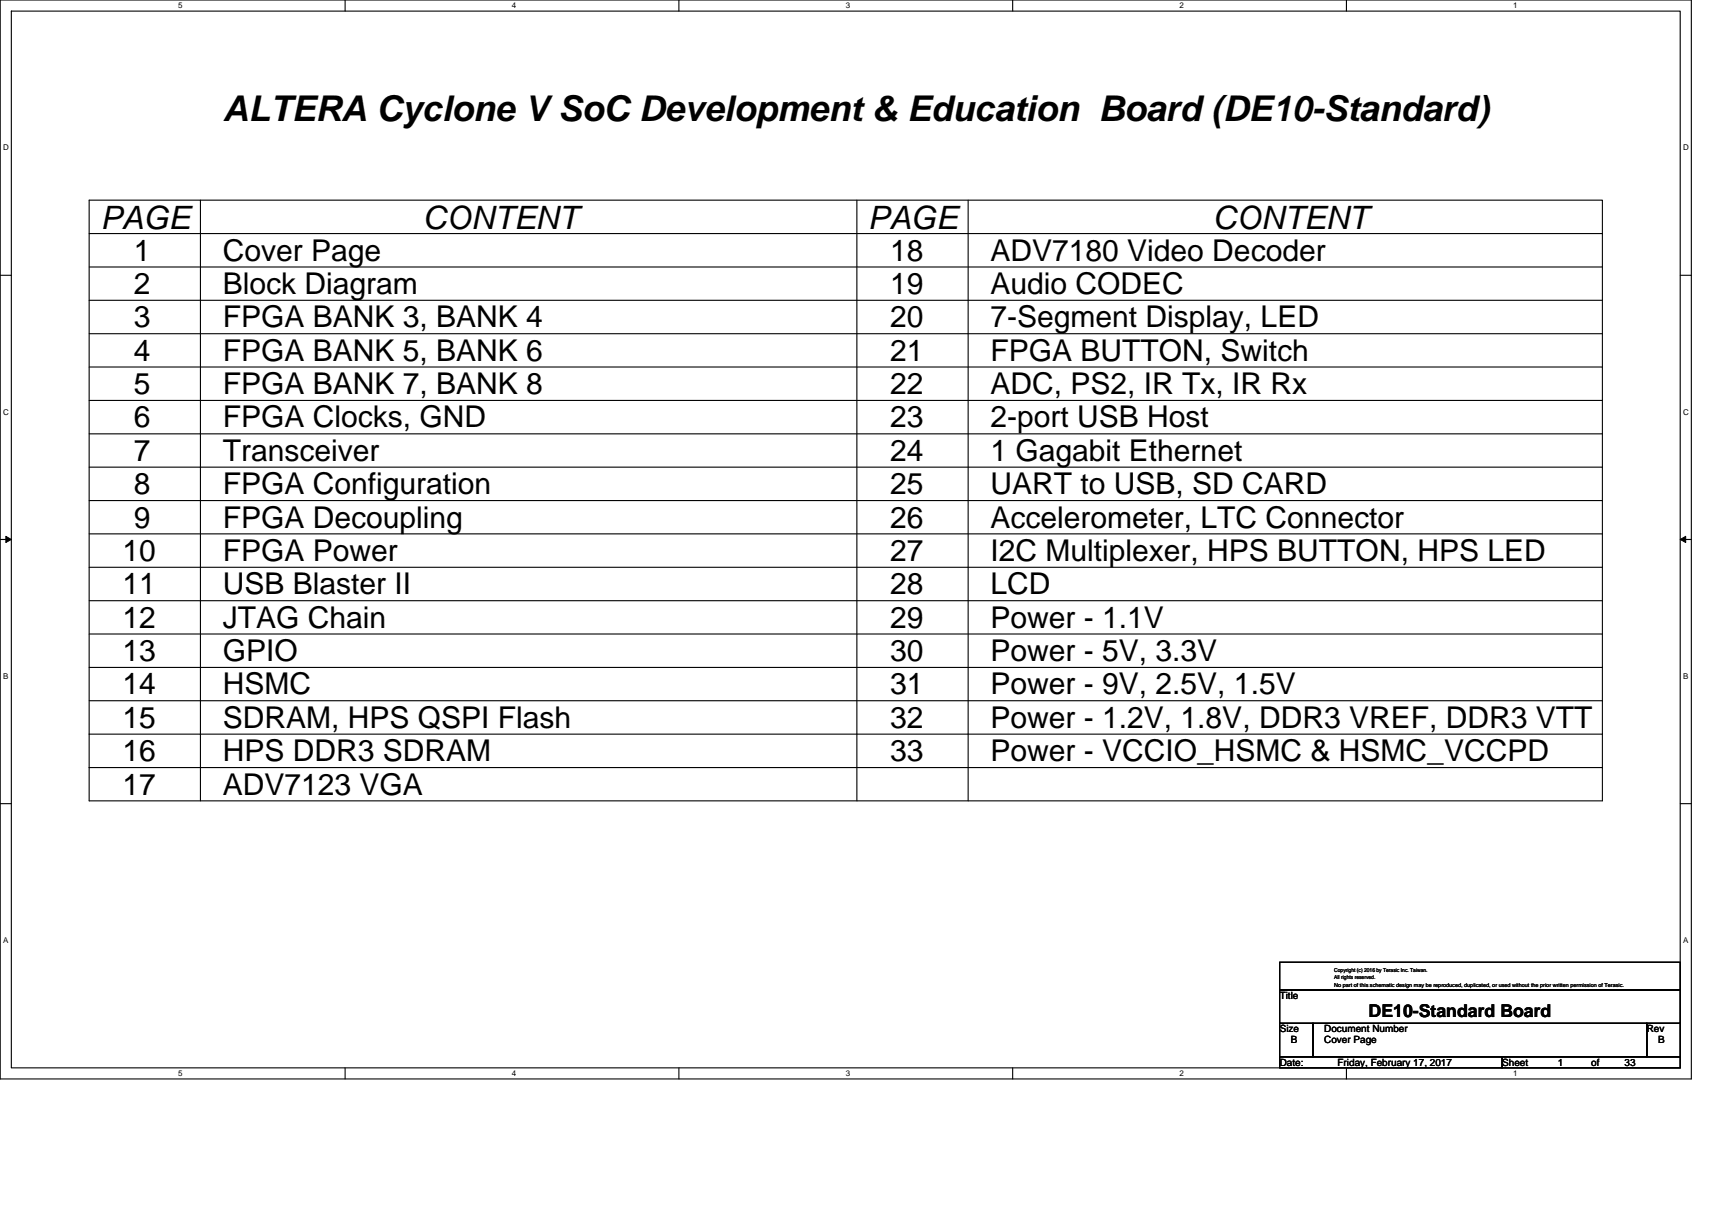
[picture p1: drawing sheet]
<svg xmlns="http://www.w3.org/2000/svg" width="297mm" height="210mm" viewBox="0 0 297 210" stroke-linecap="round" stroke-linejoin="round" font-family="sans-serif">
<defs><g id="words">
<text font-size="6.2" x="38.6" y="21">ALTERA Cyclone V SoC Development &amp; Education Board (DE10-Standard)</text>
<g font-size="5.6">
<text x="17.4" y="39.8">PAGE</text>
<text x="73.4" y="39.8">CONTENT</text>
<text x="150.6" y="39.8">PAGE</text>
<text x="210.5" y="39.8">CONTENT</text>
</g>
<g font-size="5.2">
<text x="23.2" y="45.2">1</text>
<text x="38.6" y="45.2">Cover Page</text>
<text x="154.5" y="45.2">18</text>
<text x="171.8" y="45.2">ADV7180 Video Decoder</text>
<text x="23.2" y="51">2</text>
<text x="38.6" y="51">Block Diagram</text>
<text x="154.5" y="51">19</text>
<text x="171.8" y="51">Audio CODEC</text>
<text x="23.2" y="56.8">3</text>
<text x="38.6" y="56.8">FPGA BANK 3, BANK 4</text>
<text x="154.5" y="56.8">20</text>
<text x="171.8" y="56.8">7-Segment Display, LED</text>
<text x="23.2" y="62.6">4</text>
<text x="38.6" y="62.6">FPGA BANK 5, BANK 6</text>
<text x="154.5" y="62.6">21</text>
<text x="171.8" y="62.6">FPGA BUTTON, Switch</text>
<text x="23.2" y="68.4">5</text>
<text x="38.6" y="68.4">FPGA BANK 7, BANK 8</text>
<text x="154.5" y="68.4">22</text>
<text x="171.8" y="68.4">ADC, PS2, IR Tx, IR Rx</text>
<text x="23.2" y="74.2">6</text>
<text x="38.6" y="74.2">FPGA Clocks, GND</text>
<text x="154.5" y="74.2">23</text>
<text x="171.8" y="74.2">2-port USB Host</text>
<text x="23.2" y="80">7</text>
<text x="38.6" y="80">Transceiver</text>
<text x="154.5" y="80">24</text>
<text x="171.8" y="80">1 Gagabit Ethernet</text>
<text x="23.2" y="85.7">8</text>
<text x="38.6" y="85.7">FPGA Configuration</text>
<text x="154.5" y="85.7">25</text>
<text x="171.8" y="85.7">UART to USB, SD CARD</text>
<text x="23.2" y="91.5">9</text>
<text x="38.6" y="91.5">FPGA Decoupling</text>
<text x="154.5" y="91.5">26</text>
<text x="171.8" y="91.5">Accelerometer, LTC Connector</text>
<text x="21.3" y="97.3">10</text>
<text x="38.6" y="97.3">FPGA Power</text>
<text x="154.5" y="97.3">27</text>
<text x="171.8" y="97.3">I2C Multiplexer, HPS BUTTON, HPS LED</text>
<text x="21.3" y="103.1">11</text>
<text x="38.6" y="103.1">USB Blaster II</text>
<text x="154.5" y="103.1">28</text>
<text x="171.8" y="103.1">LCD</text>
<text x="21.3" y="108.9">12</text>
<text x="38.6" y="108.9">JTAG Chain</text>
<text x="154.5" y="108.9">29</text>
<text x="171.8" y="108.9">Power - 1.1V</text>
<text x="21.3" y="114.7">13</text>
<text x="38.6" y="114.7">GPIO</text>
<text x="154.5" y="114.7">30</text>
<text x="171.8" y="114.7">Power - 5V, 3.3V</text>
<text x="21.3" y="120.5">14</text>
<text x="38.6" y="120.5">HSMC</text>
<text x="154.5" y="120.5">31</text>
<text x="171.8" y="120.5">Power - 9V, 2.5V, 1.5V</text>
<text x="21.3" y="126.3">15</text>
<text x="38.6" y="126.3">SDRAM, HPS QSPI Flash</text>
<text x="154.5" y="126.3">32</text>
<text x="171.8" y="126.3">Power - 1.2V, 1.8V, DDR3 VREF, DDR3 VTT</text>
<text x="21.3" y="132.1">16</text>
<text x="21.3" y="137.9">17</text>
<text x="38.6" y="132.1">HPS DDR3 SDRAM</text>
<text x="38.6" y="137.9">ADV7123 VGA</text>
<text x="154.5" y="132.1">33</text>
<text x="171.8" y="132.1">Power - VCCIO_HSMC &amp; HSMC_VCCPD</text>
</g>
<text font-size="3.1" x="237.5" y="176.6">DE10-Standard Board</text>
<g font-size="1.7">
<text x="222" y="173.4">Title</text>
<text x="222" y="179.1">Size</text>
<text x="229.8" y="179.1">Document Number</text>
<text x="285.7" y="179.1">Rev</text>
<text x="222" y="184.9">Date:</text>
<text x="224" y="181.1">B</text>
<text x="229.8" y="181.1">Cover Page</text>
<text x="232.1" y="184.9">Friday, February 17, 2017</text>
<text x="260.6" y="184.9">Sheet</text>
<text x="270.3" y="184.9">1</text>
<text x="276.1" y="184.9">of</text>
<text x="281.9" y="184.9">33</text>
<text x="287.7" y="181.1">B</text>
</g>
<g font-size="1.4">
<text x="30.9" y="1.5">5</text>
<text x="88.8" y="1.5">4</text>
<text x="146.7" y="1.5">3</text>
<text x="204.7" y="1.5">2</text>
<text x="262.6" y="1.5">1</text>
<text x=".5" y="26.1">D</text>
<text x="292" y="26.1">D</text>
<text x=".5" y="71.9">C</text>
<text x="292" y="71.9">C</text>
<text x=".5" y="117.8">B</text>
<text x="292" y="117.8">B</text>
<text x=".5" y="163.6">A</text>
<text x="292" y="163.6">A</text>
<text x="30.9" y="186.8">5</text>
<text x="88.8" y="186.8">4</text>
<text x="146.7" y="186.8">3</text>
<text x="204.7" y="186.8">2</text>
<text x="262.6" y="186.8">1</text>
</g>
<g font-size="1">
<text x="231.5" y="168.6">Copyright (c) 2016 by Terasic Inc. Taiwan.</text>
<text x="231.5" y="171.3">No part of this schematic design may be reproduced, duplicated, or used without the prior written permission of Terasic.</text>
<text x="231.5" y="169.9">All rights reserved.</text>
</g>
</g></defs>
<path d="M0 0h293.5v187.2h-293.5zM2 1.9h289.5v183.4h-289.5z" fill="none" stroke="#000" stroke-width=".19"/>
<g fill="#fff">
<path d="M30.9 .2h.8v1.6h-.8z"/>
<path d="M30.9 185.5h.8v1.6h-.8z"/>
</g>
<path d="M59.9 0v1.9M59.9 185.3v1.9" fill="none" stroke="#000" stroke-width=".19"/>
<g fill="#fff">
<path d="M88.8 .2h.8v1.6h-.8z"/>
<path d="M88.8 185.5h.8v1.6h-.8z"/>
</g>
<path d="M117.8 0v1.9M117.8 185.3v1.9" fill="none" stroke="#000" stroke-width=".19"/>
<g fill="#fff">
<path d="M146.7 .2h.8v1.6h-.8z"/>
<path d="M146.7 185.5h.8v1.6h-.8z"/>
</g>
<path d="M175.7 0v1.9M175.7 185.3v1.9" fill="none" stroke="#000" stroke-width=".19"/>
<g fill="#fff">
<path d="M204.7 .2h.7v1.6h-.7z"/>
<path d="M204.7 185.5h.7v1.6h-.7z"/>
</g>
<path d="M233.6 0v1.9M233.6 185.3v1.9" fill="none" stroke="#000" stroke-width=".19"/>
<g fill="#fff">
<path d="M262.6 .2h.7v1.6h-.7z"/>
<path d="M262.6 185.5h.7v1.6h-.7z"/>
<path d="M.5 24.8h1v1.6h-1z"/>
<path d="M292 24.8h1v1.6h-1z"/>
<path d="M.5 70.7h1v1.5h-1z"/>
<path d="M292 70.7h1v1.5h-1z"/>
</g>
<path d="M0 47.8h2M291.5 47.8h2" fill="none" stroke="#000" stroke-width=".19"/>
<g fill="#fff">
<path d="M.5 116.5h.9v1.6h-.9z"/>
<path d="M292 116.5h.9v1.6h-.9z"/>
</g>
<path d="M0 93.6h2M291.5 93.6h2" fill="none" stroke="#000" stroke-width=".19"/>
<path d="M1 93.1l1 .5-1 .5zM291.5 93.6l1-.5v1z" fill="#000" stroke="#000" stroke-width=".17"/>
<g fill="#fff">
<path d="M.5 162.4h.9v1.5h-.9z"/>
<path d="M292 162.4h.9v1.5h-.9z"/>
</g>
<g fill="none" stroke="#000" stroke-width=".19">
<path d="M34.8 34.7v104.3M148.7 34.7v104.3M168 34.7v104.3M15.5 40.5h262.5M15.5 46.3h262.5M15.5 52.1h262.5M15.5 57.9h262.5M15.5 63.7h262.5M15.5 69.5h262.5M15.5 75.3h262.5M15.5 81.1h262.5M15.5 86.9h262.5"/>
<path d="M15.5 92.6h262.5M15.5 98.4h262.5M15.5 104.2h262.5M15.5 110h262.5M15.5 115.8h262.5M0 139.5h2M15.5 127.4v-92.7h262.5v92.7M15.5 121.6h262.5M15.5 127.4h262.5M15.5 133.2h262.5M15.5 127.4v5.8M15.5 133.2v5.8h262.5v-5.8"/>
<path d="M278 127.4v5.8M291.5 139.5h2M222 167h69.5v4.8h-69.5zM222 171.8h69.5v5.8h-69.5zM222 177.6h5.8v5.8h-5.8zM227.8 177.6h57.9v5.8h-57.9zM285.7 177.6h5.8v5.8h-5.8zM222 183.4h38.6v1.9h-38.6zM260.6 183.4h30.9v1.9h-30.9z"/>
</g>
<use href="#words"/>
</svg>
